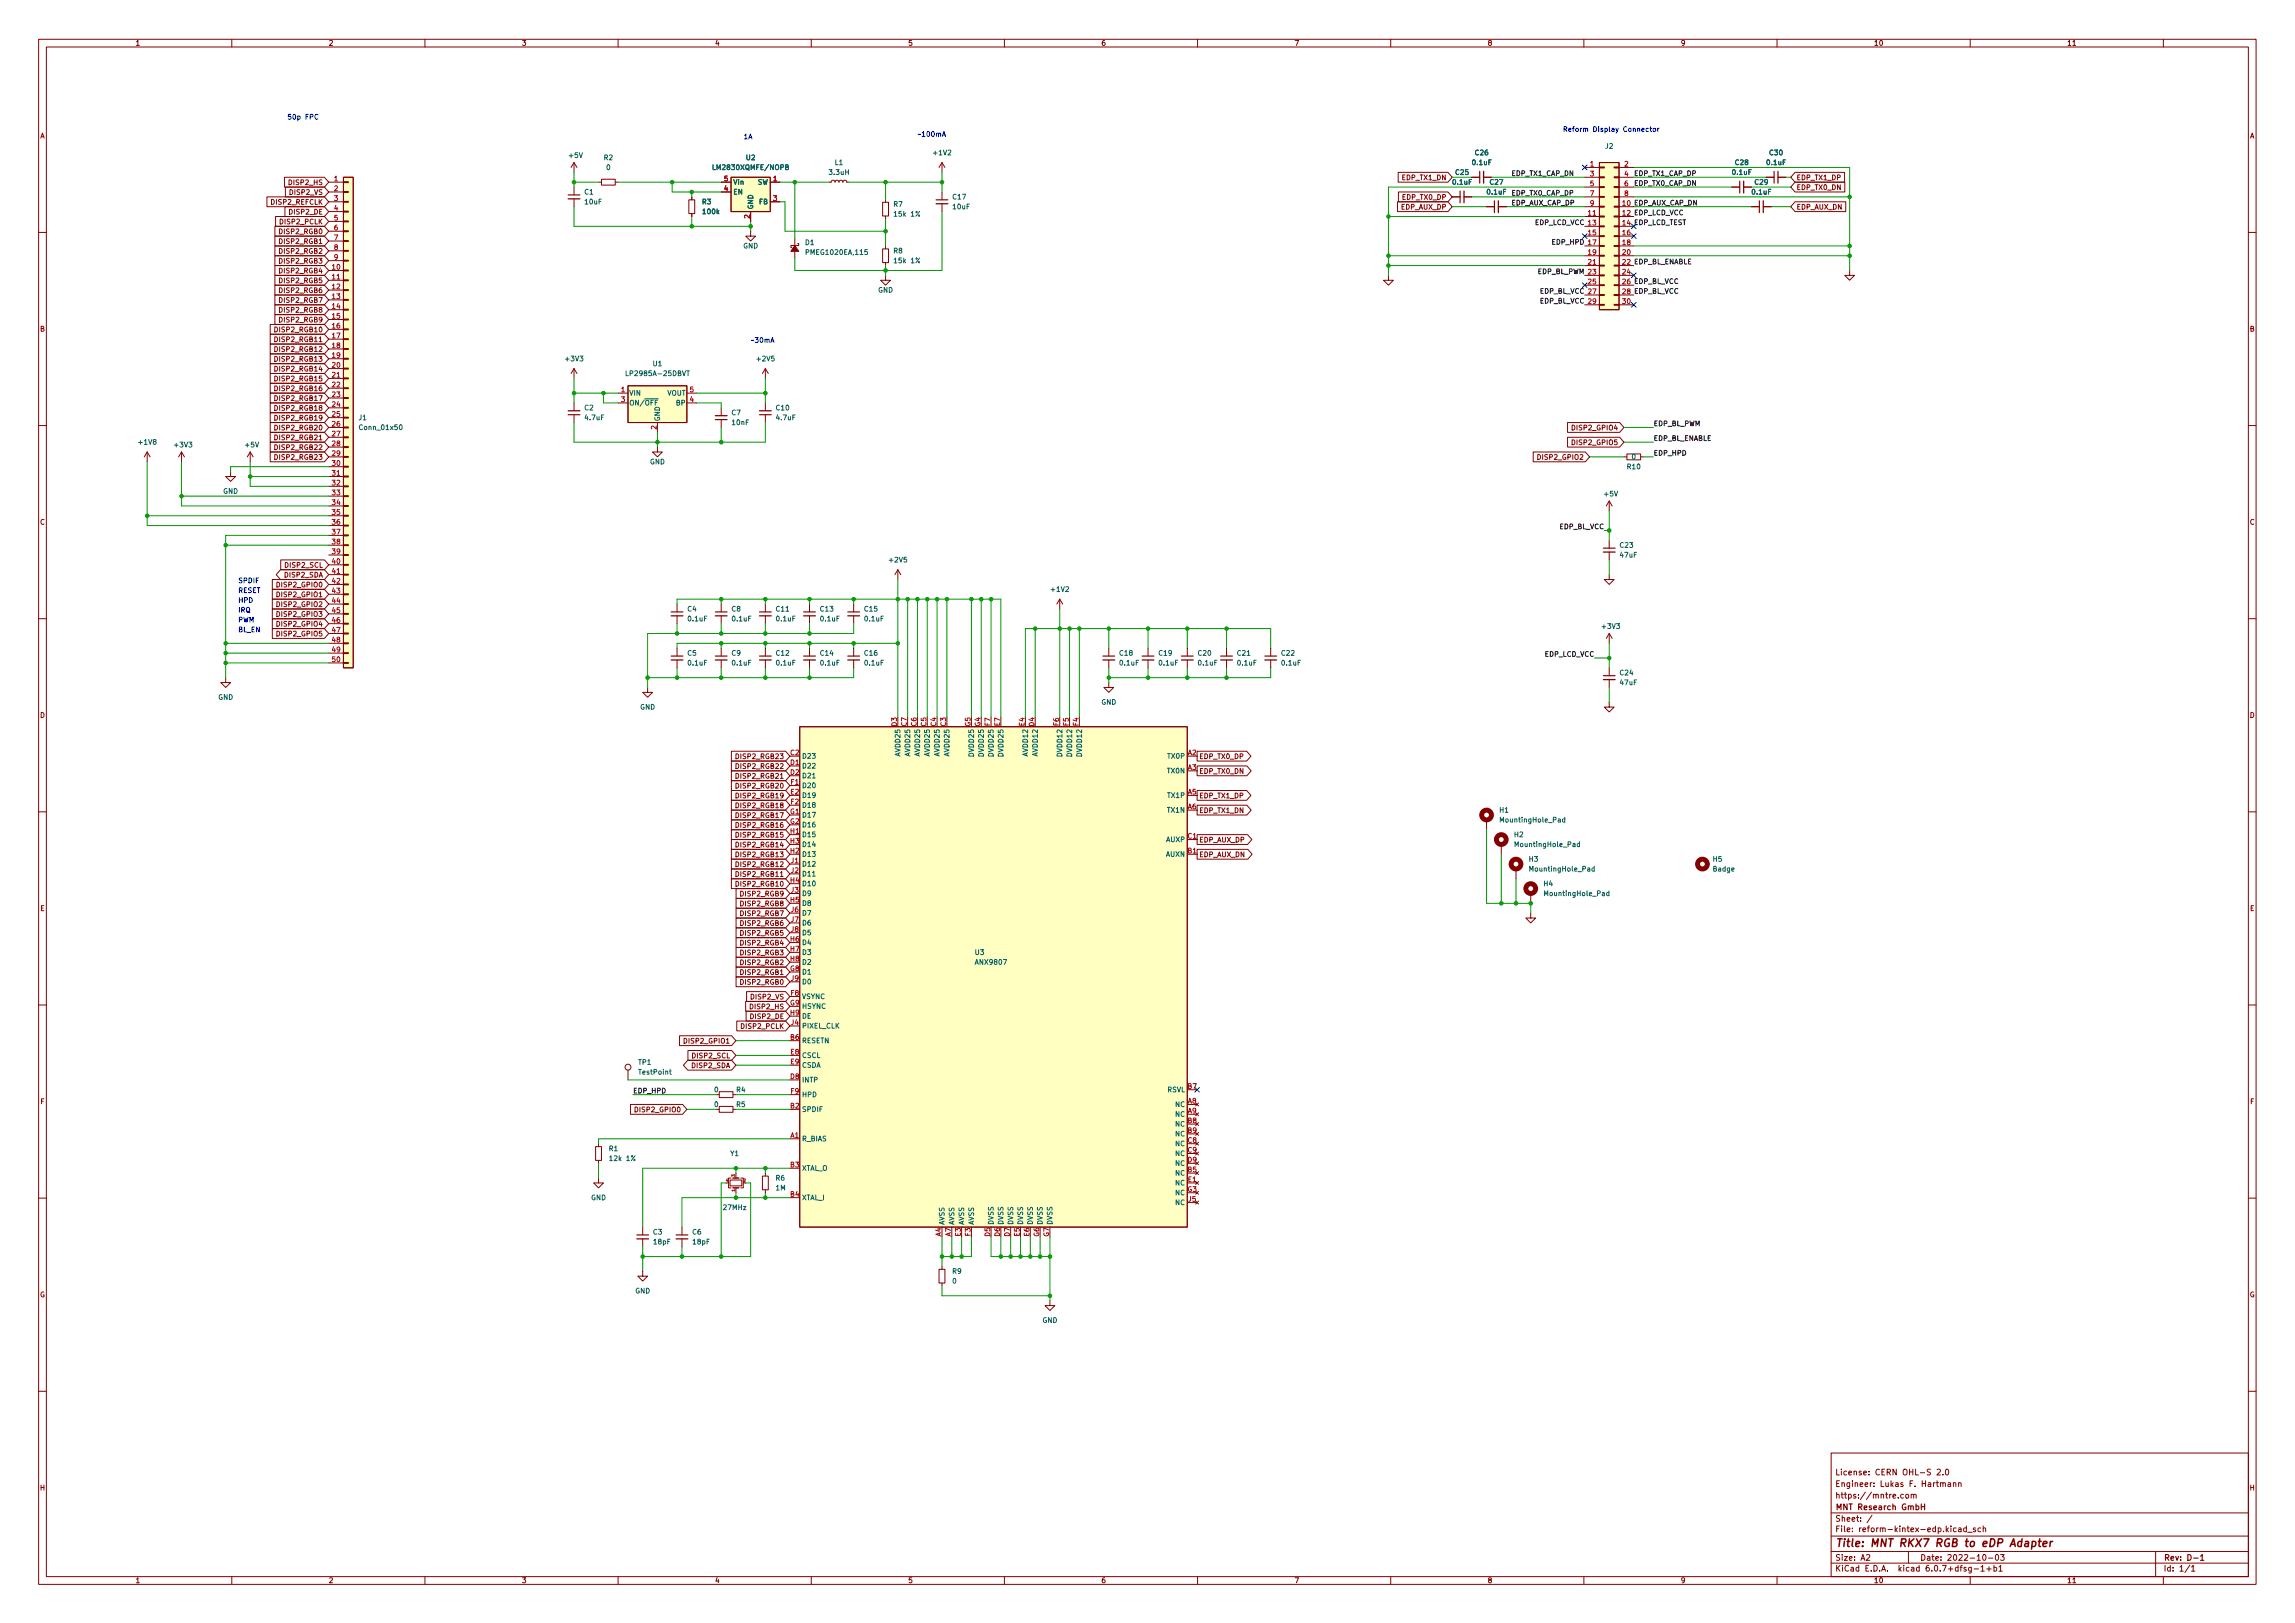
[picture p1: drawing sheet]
<svg xmlns="http://www.w3.org/2000/svg" width="594mm" height="420mm" viewBox="0 0 594 420" stroke-linecap="round" stroke-linejoin="round" font-family="sans-serif">
<defs><g id="words">
<text font-size="2.8" fill="#840000" x="475" y="400.5">Title: MNT RKX7 RGB to eDP Adapter</text>
<g font-size="2.1" fill="#840000">
<text x="475" y="381.9">License: CERN OHL-S 2.0</text>
<text x="475" y="387.9">https://mntre.com</text>
<text x="475" y="384.9">Engineer: Lukas F. Hartmann</text>
<text x="475" y="393.9">Sheet: /</text>
<text x="475" y="390.9">MNT Research GmbH</text>
<text x="475" y="396.6">File: reform-kintex-edp.kicad_sch</text>
<text x="475" y="406.8">KiCad E.D.A. kicad 6.0.7+dfsg-1+b1</text>
<text x="475" y="404">Size: A2</text>
<text x="497" y="404">Date: 2022-10-03</text>
<text x="560" y="404">Rev: D-1</text>
<text x="560" y="406.8">Id: 1/1</text>
</g>
<g font-size="1.8" fill="#840000">
<text x="35" y="11.8">1</text>
<text x="85" y="11.8">2</text>
<text x="135" y="11.8">3</text>
<text x="185" y="11.8">4</text>
<text x="235" y="11.8">5</text>
<text x="285" y="11.8">6</text>
<text x="335" y="11.8">7</text>
<text x="385" y="11.8">8</text>
<text x="435" y="11.8">9</text>
<text x="485" y="11.8">10</text>
<text x="535" y="11.8">11</text>
<text x="10.3" y="35.8">A</text>
<text x="582.4" y="35.8">A</text>
<text x="75.1" y="47.9">DISP2_HS</text>
<text x="363.1" y="46.6">EDP_TX1_DN</text>
<text x="465" y="46.6">EDP_TX1_DP</text>
<text x="70.4" y="53">DISP2_REFCLK</text>
<text x="75.2" y="50.4">DISP2_VS</text>
<text x="363.2" y="51.7">EDP_TX0_DP</text>
<text x="465" y="49.2">EDP_TX0_DN</text>
<text x="72.8" y="58">DISP2_PCLK</text>
<text x="75.1" y="55.5">DISP2_DE</text>
<text x="362.7" y="54.2">EDP_AUX_DP</text>
<text x="465" y="54.2">EDP_AUX_DN</text>
<text x="72.7" y="60.6">DISP2_RGB0</text>
<text x="72.7" y="63.1">DISP2_RGB1</text>
<text x="72.7" y="65.7">DISP2_RGB2</text>
<text x="72.7" y="68.2">DISP2_RGB3</text>
<text x="72.7" y="70.7">DISP2_RGB4</text>
<text x="72.7" y="75.8">DISP2_RGB6</text>
<text x="72.7" y="73.3">DISP2_RGB5</text>
<text x="72.7" y="78.4">DISP2_RGB7</text>
<text x="72.7" y="80.9">DISP2_RGB8</text>
<text x="72.7" y="83.4">DISP2_RGB9</text>
<text x="10.3" y="85.8">B</text>
<text x="71.7" y="86">DISP2_RGB10</text>
<text x="71.7" y="88.5">DISP2_RGB11</text>
<text x="582.4" y="85.8">B</text>
<text x="71.7" y="93.6">DISP2_RGB13</text>
<text x="71.7" y="91.1">DISP2_RGB12</text>
<text x="71.7" y="101.2">DISP2_RGB16</text>
<text x="71.7" y="98.7">DISP2_RGB15</text>
<text x="71.7" y="96.1">DISP2_RGB14</text>
<text x="71.7" y="106.3">DISP2_RGB18</text>
<text x="71.7" y="103.8">DISP2_RGB17</text>
<text x="71.7" y="111.4">DISP2_RGB20</text>
<text x="71.7" y="113.9">DISP2_RGB21</text>
<text x="71.7" y="108.8">DISP2_RGB19</text>
<text x="407.4" y="111.4">DISP2_GPIO4</text>
<text x="71.7" y="119">DISP2_RGB23</text>
<text x="71.7" y="116.5">DISP2_RGB22</text>
<text x="398.5" y="119">DISP2_GPIO2</text>
<text x="407.4" y="115.2">DISP2_GPIO5</text>
<text x="10.3" y="135.8">C</text>
<text x="582.4" y="135.8">C</text>
<text x="73.8" y="149.5">DISP2_SDA</text>
<text x="74" y="146.9">DISP2_SCL</text>
<text x="72.2" y="154.6">DISP2_GPIO1</text>
<text x="72.2" y="152">DISP2_GPIO0</text>
<text x="72.2" y="157.1">DISP2_GPIO2</text>
<text x="72.2" y="159.6">DISP2_GPIO3</text>
<text x="72.2" y="162.2">DISP2_GPIO4</text>
<text x="72.2" y="164.7">DISP2_GPIO5</text>
<text x="10.3" y="185.8">D</text>
<text x="582.4" y="185.8">D</text>
<text x="191" y="196.5">DISP2_RGB23</text>
<text x="310.4" y="196.5">EDP_TX0_DP</text>
<text x="191" y="201.6">DISP2_RGB21</text>
<text x="191" y="199">DISP2_RGB22</text>
<text x="310.4" y="200.3">EDP_TX0_DN</text>
<text x="191" y="206.6">DISP2_RGB19</text>
<text x="191" y="209.2">DISP2_RGB18</text>
<text x="191" y="204.1">DISP2_RGB20</text>
<text x="310.4" y="206.6">EDP_TX1_DP</text>
<text x="191" y="211.7">DISP2_RGB17</text>
<text x="191" y="214.3">DISP2_RGB16</text>
<text x="310.4" y="210.4">EDP_TX1_DN</text>
<text x="191" y="221.9">DISP2_RGB13</text>
<text x="191" y="219.3">DISP2_RGB14</text>
<text x="191" y="216.8">DISP2_RGB15</text>
<text x="310.4" y="218.1">EDP_AUX_DP</text>
<text x="310.4" y="221.9">EDP_AUX_DN</text>
<text x="191" y="224.4">DISP2_RGB12</text>
<text x="191" y="227">DISP2_RGB11</text>
<text x="191" y="229.5">DISP2_RGB10</text>
<text x="192" y="232">DISP2_RGB9</text>
<text x="10.4" y="235.8">E</text>
<text x="192" y="239.7">DISP2_RGB6</text>
<text x="192" y="237.1">DISP2_RGB7</text>
<text x="192" y="234.6">DISP2_RGB8</text>
<text x="582.4" y="235.8">E</text>
<text x="192" y="242.2">DISP2_RGB5</text>
<text x="192" y="244.7">DISP2_RGB4</text>
<text x="192" y="247.3">DISP2_RGB3</text>
<text x="192" y="249.8">DISP2_RGB2</text>
<text x="192" y="254.9">DISP2_RGB0</text>
<text x="192" y="252.4">DISP2_RGB1</text>
<text x="194.5" y="261.2">DISP2_HS</text>
<text x="194.5" y="263.8">DISP2_DE</text>
<text x="194.6" y="258.7">DISP2_VS</text>
<text x="192.1" y="266.3">DISP2_PCLK</text>
<text x="177.6" y="270.1">DISP2_GPIO1</text>
<text x="179.4" y="273.9">DISP2_SCL</text>
<text x="179.2" y="276.5">DISP2_SDA</text>
<text x="10.4" y="285.8">F</text>
<text x="164.9" y="287.9">DISP2_GPIO0</text>
<text x="582.5" y="285.8">F</text>
<text x="10.3" y="335.8">G</text>
<text x="582.3" y="335.8">G</text>
<text x="10.3" y="385.8">H</text>
<text x="582.4" y="385.8">H</text>
<text x="35" y="409.8">1</text>
<text x="85" y="409.8">2</text>
<text x="135" y="409.8">3</text>
<text x="185" y="409.8">4</text>
<text x="235" y="409.8">5</text>
<text x="285" y="409.8">6</text>
<text x="335" y="409.8">7</text>
<text x="385" y="409.8">8</text>
<text x="435" y="409.8">9</text>
<text x="485" y="409.8">10</text>
<text x="535" y="409.8">11</text>
</g>
<g font-size="1.8" fill="#0000c2">
<text x="74.3" y="30.9">50p FPC</text>
<text x="237.5" y="35.4">~100mA</text>
<text x="404.5" y="34.1">Reform Display Connector</text>
<text x="192.4" y="36">1A</text>
<text x="194.3" y="88.7">~30mA</text>
<text x="61.6" y="153.5">RESET</text>
<text x="61.6" y="150.9">SPDIF</text>
<text x="61.6" y="158.6">IRQ</text>
<text x="61.6" y="161.1">PWM</text>
<text x="61.6" y="156">HPD</text>
<text x="61.6" y="163.6">BL_EN</text>
</g>
<g font-size="1.8" fill="#006464">
<text x="147.4" y="40.9">+5V</text>
<text x="156.3" y="41.4">R2</text>
<text x="193.2" y="41.4">U2</text>
<text x="241.8" y="40.2">+1V2</text>
<text x="381.9" y="40.2">C26</text>
<text x="415.6" y="38.5">J2</text>
<text x="458.1" y="40.2">C30</text>
<text x="157" y="44">0</text>
<text x="185.1" y="44">LM2830XQMFE/NOPB</text>
<text x="189.7" y="47.8">Vin</text>
<text x="196" y="47.8">SW</text>
<text x="214.8" y="45.3">3.3uH</text>
<text x="216.1" y="42.7">L1</text>
<text x="376.2" y="47.8">0.1uF</text>
<text x="376.8" y="45.3">C25</text>
<text x="381.2" y="42.7">0.1uF</text>
<text x="385.7" y="47.8">C27</text>
<text x="448.5" y="45.3">0.1uF</text>
<text x="449.2" y="42.7">C28</text>
<text x="454.3" y="47.8">C29</text>
<text x="457.4" y="42.7">0.1uF</text>
<text x="151.3" y="50.3">C1</text>
<text x="151.5" y="52.9">10uF</text>
<text x="181.8" y="52.9">R3</text>
<text x="189.7" y="50.3">EN</text>
<text x="196.5" y="52.9">FB</text>
<text x="231.3" y="53.5">R7</text>
<text x="246.7" y="51.6">C17</text>
<text x="385" y="50.3">0.1uF</text>
<text x="453.6" y="50.3">0.1uF</text>
<text x="182.1" y="55.4">100k</text>
<text x="194.9" y="54.3" transform="rotate(-90 194.9 54.3)">GND</text>
<text x="231.8" y="56">15k 1%</text>
<text x="246.7" y="54.1">10uF</text>
<text x="192.3" y="64.3">GND</text>
<text x="208.5" y="63.4">D1</text>
<text x="209.1" y="66">PMEG1020EA,115</text>
<text x="231.3" y="65.6">R8</text>
<text x="231.8" y="68.1">15k 1%</text>
<text x="227.3" y="75.7">GND</text>
<text x="146.5" y="93.5">+3V3</text>
<text x="169" y="94.8">U1</text>
<text x="196" y="93.5">+2V5</text>
<text x="162.8" y="97.3">LP2985A-25DBVT</text>
<text x="151.3" y="106.2">C2</text>
<text x="162.8" y="102.4">VIN</text>
<text x="162.8" y="104.9">ON/~{OFF}</text>
<text x="172.6" y="102.4">VOUT</text>
<text x="175.1" y="104.9">BP</text>
<text x="189.4" y="107.5">C7</text>
<text x="201" y="106.2">C10</text>
<text x="92.9" y="108.8">J1</text>
<text x="93.4" y="111.3">Conn_01x50</text>
<text x="151.5" y="108.7">4.7uF</text>
<text x="170.8" y="109.1" transform="rotate(-90 170.8 109.1)">GND</text>
<text x="189.6" y="110">10nF</text>
<text x="201.1" y="108.7">4.7uF</text>
<text x="36" y="115.1">+1V8</text>
<text x="45.3" y="115.8">+3V3</text>
<text x="63.6" y="115.8">+5V</text>
<text x="422.4" y="118.9">0</text>
<text x="168.2" y="120.2">GND</text>
<text x="421.3" y="121.5">R10</text>
<text x="57.7" y="127.8">GND</text>
<text x="415.3" y="128.5">+5V</text>
<text x="419.4" y="141.8">C23</text>
<text x="230.3" y="145.6">+2V5</text>
<text x="419.4" y="144.3">47uF</text>
<text x="272.2" y="153.2">+1V2</text>
<text x="178" y="158.3">C4</text>
<text x="178.2" y="160.8">0.1uF</text>
<text x="189.4" y="158.3">C8</text>
<text x="189.6" y="160.8">0.1uF</text>
<text x="201" y="158.3">C11</text>
<text x="201.1" y="160.8">0.1uF</text>
<text x="212.4" y="158.3">C13</text>
<text x="212.5" y="160.8">0.1uF</text>
<text x="223.8" y="158.3">C15</text>
<text x="223.9" y="160.8">0.1uF</text>
<text x="414.9" y="162.8">+3V3</text>
<text x="178" y="169.7">C5</text>
<text x="178.2" y="172.3">0.1uF</text>
<text x="189.4" y="169.7">C9</text>
<text x="189.6" y="172.3">0.1uF</text>
<text x="201" y="169.7">C12</text>
<text x="201.1" y="172.3">0.1uF</text>
<text x="212.4" y="169.7">C14</text>
<text x="212.5" y="172.3">0.1uF</text>
<text x="223.8" y="169.7">C16</text>
<text x="223.9" y="172.3">0.1uF</text>
<text x="289.9" y="169.7">C18</text>
<text x="290" y="172.3">0.1uF</text>
<text x="300" y="169.7">C19</text>
<text x="300.1" y="172.3">0.1uF</text>
<text x="310.2" y="169.7">C20</text>
<text x="310.3" y="172.3">0.1uF</text>
<text x="320.3" y="169.7">C21</text>
<text x="320.4" y="172.3">0.1uF</text>
<text x="331.8" y="169.7">C22</text>
<text x="331.9" y="172.3">0.1uF</text>
<text x="419.4" y="174.8">C24</text>
<text x="419.4" y="177.3">47uF</text>
<text x="56.5" y="181.1">GND</text>
<text x="165.7" y="183.7">GND</text>
<text x="285.1" y="182.4">GND</text>
<text x="207.5" y="196.4">D23</text>
<text x="233" y="195.6" transform="rotate(-90 233 195.6)">AVDD25</text>
<text x="235.6" y="195.6" transform="rotate(-90 235.6 195.6)">AVDD25</text>
<text x="238.1" y="195.6" transform="rotate(-90 238.1 195.6)">AVDD25</text>
<text x="240.7" y="195.6" transform="rotate(-90 240.7 195.6)">AVDD25</text>
<text x="243.2" y="195.6" transform="rotate(-90 243.2 195.6)">AVDD25</text>
<text x="245.7" y="195.6" transform="rotate(-90 245.7 195.6)">AVDD25</text>
<text x="252.1" y="195.6" transform="rotate(-90 252.1 195.6)">DVDD25</text>
<text x="254.6" y="195.6" transform="rotate(-90 254.6 195.6)">DVDD25</text>
<text x="257.2" y="195.6" transform="rotate(-90 257.2 195.6)">DVDD25</text>
<text x="259.7" y="195.6" transform="rotate(-90 259.7 195.6)">DVDD25</text>
<text x="266.1" y="195.6" transform="rotate(-90 266.1 195.6)">AVDD12</text>
<text x="268.6" y="195.6" transform="rotate(-90 268.6 195.6)">AVDD12</text>
<text x="275" y="195.6" transform="rotate(-90 275 195.6)">DVDD12</text>
<text x="277.5" y="195.6" transform="rotate(-90 277.5 195.6)">DVDD12</text>
<text x="280" y="195.6" transform="rotate(-90 280 195.6)">DVDD12</text>
<text x="302.4" y="196.4">TX0P</text>
<text x="207.5" y="198.9">D22</text>
<text x="207.5" y="201.5">D21</text>
<text x="302.3" y="200.2">TX0N</text>
<text x="207.5" y="206.5">D19</text>
<text x="207.5" y="204">D20</text>
<text x="207.5" y="209.1">D18</text>
<text x="302.4" y="206.5">TX1P</text>
<text x="207.5" y="211.6">D17</text>
<text x="207.5" y="214.2">D16</text>
<text x="302.3" y="210.4">TX1N</text>
<text x="388.2" y="210.4">H1</text>
<text x="388.7" y="212.9">MountingHole_Pad</text>
<text x="207.5" y="216.7">D15</text>
<text x="207.5" y="221.8">D13</text>
<text x="207.5" y="219.2">D14</text>
<text x="301.8" y="221.8">AUXN</text>
<text x="301.9" y="218">AUXP</text>
<text x="392" y="216.7">H2</text>
<text x="392.5" y="219.2">MountingHole_Pad</text>
<text x="207.5" y="224.3">D12</text>
<text x="207.5" y="226.9">D11</text>
<text x="395.8" y="223.1">H3</text>
<text x="396.3" y="225.6">MountingHole_Pad</text>
<text x="443.4" y="223.1">H5</text>
<text x="443.5" y="225.6">Badge</text>
<text x="207.5" y="229.4">D10</text>
<text x="207.5" y="231.9">D9</text>
<text x="399.6" y="229.4">H4</text>
<text x="400.1" y="231.9">MountingHole_Pad</text>
<text x="207.5" y="234.5">D8</text>
<text x="207.5" y="237">D7</text>
<text x="207.5" y="239.6">D6</text>
<text x="207.5" y="244.6">D4</text>
<text x="207.5" y="242.1">D5</text>
<text x="207.5" y="247.2">D3</text>
<text x="207.5" y="249.7">D2</text>
<text x="252.4" y="247.2">U3</text>
<text x="252.7" y="249.7">ANX9807</text>
<text x="207.5" y="252.3">D1</text>
<text x="207.5" y="254.8">D0</text>
<text x="207.5" y="258.6">VSYNC</text>
<text x="207.5" y="261.2">HSYNC</text>
<text x="207.5" y="263.7">DE</text>
<text x="207.5" y="266.2">PIXEL_CLK</text>
<text x="165.3" y="275.6">TP1</text>
<text x="207.5" y="270">RESETN</text>
<text x="207.5" y="273.9">CSCL</text>
<text x="165.5" y="278.2">TestPoint</text>
<text x="207.5" y="280.2">INTP</text>
<text x="207.5" y="276.4">CSDA</text>
<text x="184.9" y="282.7">0</text>
<text x="184.9" y="286.6">0</text>
<text x="190.6" y="282.7">R4</text>
<text x="190.6" y="286.6">R5</text>
<text x="207.5" y="287.8">SPDIF</text>
<text x="207.5" y="284">HPD</text>
<text x="302.1" y="282.7">RSVL</text>
<text x="304.3" y="286.6">NC</text>
<text x="304.3" y="289.1">NC</text>
<text x="304.3" y="291.6">NC</text>
<text x="157.7" y="298">R1</text>
<text x="189.1" y="299.3">Y1</text>
<text x="207.5" y="295.4">R_BIAS</text>
<text x="304.3" y="294.2">NC</text>
<text x="304.3" y="296.7">NC</text>
<text x="304.3" y="299.3">NC</text>
<text x="158.1" y="300.5">12k 1%</text>
<text x="200.8" y="305.6">R6</text>
<text x="207.5" y="303.1">XTAL_O</text>
<text x="304.3" y="304.3">NC</text>
<text x="304.3" y="301.8">NC</text>
<text x="153" y="310.7">GND</text>
<text x="200.8" y="308.1">1M</text>
<text x="207.5" y="310.7">XTAL_I</text>
<text x="304.3" y="306.9">NC</text>
<text x="304.3" y="309.4">NC</text>
<text x="304.3" y="312">NC</text>
<text x="187.4" y="313.2">27MHz</text>
<text x="244.5" y="317.2" transform="rotate(-90 244.5 317.2)">AVSS</text>
<text x="247" y="317.2" transform="rotate(-90 247 317.2)">AVSS</text>
<text x="249.6" y="317.2" transform="rotate(-90 249.6 317.2)">AVSS</text>
<text x="252.1" y="317.2" transform="rotate(-90 252.1 317.2)">AVSS</text>
<text x="257.2" y="317.2" transform="rotate(-90 257.2 317.2)">DVSS</text>
<text x="259.7" y="317.2" transform="rotate(-90 259.7 317.2)">DVSS</text>
<text x="262.3" y="317.2" transform="rotate(-90 262.3 317.2)">DVSS</text>
<text x="264.8" y="317.2" transform="rotate(-90 264.8 317.2)">DVSS</text>
<text x="267.3" y="317.2" transform="rotate(-90 267.3 317.2)">DVSS</text>
<text x="269.9" y="317.2" transform="rotate(-90 269.9 317.2)">DVSS</text>
<text x="272.4" y="317.2" transform="rotate(-90 272.4 317.2)">DVSS</text>
<text x="169.1" y="319.6">C3</text>
<text x="169.3" y="322.1">18pF</text>
<text x="179.3" y="319.6">C6</text>
<text x="179.4" y="322.1">18pF</text>
<text x="246.6" y="329.7">R9</text>
<text x="164.4" y="334.8">GND</text>
<text x="246.6" y="332.3">0</text>
<text x="269.8" y="342.4">GND</text>
</g>
<g font-size="1.8" fill="#a90000">
<text x="86.5" y="46.9">1</text>
<text x="187.5" y="46.9">5</text>
<text x="200.2" y="46.9">1</text>
<text x="411.6" y="43.1">1</text>
<text x="411.6" y="45.6">3</text>
<text x="420.5" y="43.1">2</text>
<text x="420.5" y="45.6">4</text>
<text x="86.5" y="49.4">2</text>
<text x="86.5" y="52">3</text>
<text x="187.5" y="49.4">4</text>
<text x="200.2" y="52">3</text>
<text x="411.6" y="48.2">5</text>
<text x="411.6" y="50.7">7</text>
<text x="411.6" y="53.3">9</text>
<text x="420.5" y="48.2">6</text>
<text x="420.5" y="50.7">8</text>
<text x="86.5" y="54.5">4</text>
<text x="86.5" y="57.1">5</text>
<text x="86.5" y="59.6">6</text>
<text x="194.1" y="56.5" transform="rotate(-90 194.1 56.5)">2</text>
<text x="411.1" y="55.8">11</text>
<text x="86.5" y="62.1">7</text>
<text x="86.5" y="64.7">8</text>
<text x="411.1" y="60.9">15</text>
<text x="411.1" y="66">19</text>
<text x="420" y="60.9">16</text>
<text x="420" y="63.4">18</text>
<text x="420" y="66">20</text>
<text x="86" y="69.8">10</text>
<text x="86.5" y="67.2">9</text>
<text x="411.1" y="68.5">21</text>
<text x="420" y="71">24</text>
<text x="86" y="72.3">11</text>
<text x="86" y="74.8">12</text>
<text x="86" y="77.4">13</text>
<text x="411.1" y="73.6">25</text>
<text x="86" y="79.9">14</text>
<text x="86" y="82.5">15</text>
<text x="420" y="78.7">30</text>
<text x="86" y="85">16</text>
<text x="86" y="87.5">17</text>
<text x="86" y="90.1">18</text>
<text x="86" y="92.6">19</text>
<text x="86" y="95.2">20</text>
<text x="86" y="97.7">21</text>
<text x="86" y="100.2">22</text>
<text x="160.8" y="101.5">1</text>
<text x="178.6" y="101.5">5</text>
<text x="86" y="102.8">23</text>
<text x="86" y="105.3">24</text>
<text x="86" y="107.9">25</text>
<text x="160.8" y="104.1">3</text>
<text x="178.6" y="104.1">4</text>
<text x="86" y="110.4">26</text>
<text x="86" y="112.9">27</text>
<text x="169.9" y="111.2" transform="rotate(-90 169.9 111.2)">2</text>
<text x="86" y="115.5">28</text>
<text x="86" y="118">29</text>
<text x="86" y="120.6">30</text>
<text x="86" y="123.1">31</text>
<text x="86" y="125.6">32</text>
<text x="86" y="128.2">33</text>
<text x="86" y="130.7">34</text>
<text x="86" y="133.3">35</text>
<text x="86" y="135.8">36</text>
<text x="86" y="138.3">37</text>
<text x="86" y="140.9">38</text>
<text x="86" y="143.4">39</text>
<text x="86" y="146">40</text>
<text x="86" y="148.5">41</text>
<text x="86" y="151">42</text>
<text x="86" y="153.6">43</text>
<text x="86" y="156.1">44</text>
<text x="86" y="158.7">45</text>
<text x="86" y="161.2">46</text>
<text x="86" y="163.7">47</text>
<text x="86" y="166.3">48</text>
<text x="86" y="168.8">49</text>
<text x="86" y="171.4">50</text>
<text x="232.2" y="188" transform="rotate(-90 232.2 188)">D3</text>
<text x="234.7" y="188" transform="rotate(-90 234.7 188)">C7</text>
<text x="237.2" y="188" transform="rotate(-90 237.2 188)">C6</text>
<text x="239.8" y="188" transform="rotate(-90 239.8 188)">C5</text>
<text x="242.3" y="188" transform="rotate(-90 242.3 188)">C4</text>
<text x="244.9" y="188" transform="rotate(-90 244.9 188)">C3</text>
<text x="251.2" y="188" transform="rotate(-90 251.2 188)">G5</text>
<text x="253.7" y="188" transform="rotate(-90 253.7 188)">G4</text>
<text x="256.3" y="187.9" transform="rotate(-90 256.3 187.9)">F7</text>
<text x="258.8" y="187.9" transform="rotate(-90 258.8 187.9)">E7</text>
<text x="265.2" y="187.9" transform="rotate(-90 265.2 187.9)">E4</text>
<text x="267.7" y="188" transform="rotate(-90 267.7 188)">D4</text>
<text x="274.1" y="187.9" transform="rotate(-90 274.1 187.9)">F6</text>
<text x="276.6" y="187.9" transform="rotate(-90 276.6 187.9)">F5</text>
<text x="279.1" y="187.9" transform="rotate(-90 279.1 187.9)">F4</text>
<text x="204.6" y="195.5">C2</text>
<text x="307.5" y="195.5">A2</text>
<text x="204.6" y="198">D1</text>
<text x="204.6" y="200.6">D2</text>
<text x="204.7" y="203.1">F1</text>
<text x="307.5" y="199.3">A3</text>
<text x="204.7" y="205.7">E2</text>
<text x="204.7" y="208.2">F2</text>
<text x="307.5" y="205.7">A5</text>
<text x="307.5" y="209.5">A6</text>
<text x="204.6" y="210.7">G1</text>
<text x="204.6" y="213.3">G2</text>
<text x="204.6" y="215.8">H1</text>
<text x="204.6" y="220.9">H2</text>
<text x="204.6" y="218.4">H3</text>
<text x="307.5" y="220.9">B1</text>
<text x="307.5" y="217.1">C1</text>
<text x="204.8" y="223.4">J1</text>
<text x="204.8" y="226">J2</text>
<text x="204.6" y="228.5">H4</text>
<text x="204.6" y="233.6">H5</text>
<text x="204.8" y="231.1">J3</text>
<text x="204.8" y="236.1">J6</text>
<text x="204.8" y="238.7">J7</text>
<text x="204.6" y="243.8">H6</text>
<text x="204.8" y="241.2">J8</text>
<text x="204.6" y="251.4">G8</text>
<text x="204.6" y="246.3">H7</text>
<text x="204.6" y="248.8">H8</text>
<text x="204.7" y="257.7">F8</text>
<text x="204.8" y="253.9">J9</text>
<text x="204.6" y="260.3">G9</text>
<text x="204.6" y="262.8">H9</text>
<text x="204.6" y="269.2">B6</text>
<text x="204.8" y="265.3">J4</text>
<text x="204.7" y="273">E8</text>
<text x="204.7" y="275.5">E9</text>
<text x="204.6" y="279.3">D8</text>
<text x="307.5" y="281.9">B7</text>
<text x="204.6" y="286.9">B2</text>
<text x="204.7" y="283.1">F9</text>
<text x="307.5" y="285.7">A8</text>
<text x="307.5" y="288.2">A9</text>
<text x="307.5" y="290.7">B8</text>
<text x="307.5" y="293.3">B9</text>
<text x="204.6" y="294.6">A1</text>
<text x="307.5" y="295.8">C8</text>
<text x="307.5" y="298.4">C9</text>
<text x="204.6" y="302.2">B3</text>
<text x="307.5" y="303.4">B5</text>
<text x="307.5" y="300.9">D9</text>
<text x="307.5" y="306">E1</text>
<text x="204.6" y="309.8">B4</text>
<text x="307.4" y="308.5">G3</text>
<text x="307.6" y="311.1">J5</text>
<text x="243.6" y="320.1" transform="rotate(-90 243.6 320.1)">A4</text>
<text x="246.1" y="320.1" transform="rotate(-90 246.1 320.1)">A7</text>
<text x="248.7" y="320" transform="rotate(-90 248.7 320)">E3</text>
<text x="251.2" y="320" transform="rotate(-90 251.2 320)">F3</text>
<text x="256.3" y="320.1" transform="rotate(-90 256.3 320.1)">D5</text>
<text x="258.8" y="320.1" transform="rotate(-90 258.8 320.1)">D6</text>
<text x="261.4" y="320.1" transform="rotate(-90 261.4 320.1)">D7</text>
<text x="263.9" y="320" transform="rotate(-90 263.9 320)">E5</text>
<text x="266.4" y="320" transform="rotate(-90 266.4 320)">E6</text>
<text x="269" y="320.1" transform="rotate(-90 269 320.1)">G6</text>
<text x="271.5" y="320.1" transform="rotate(-90 271.5 320.1)">G7</text>
</g>
<g font-size="1.8" fill="#0f0f0f">
<text x="391.2" y="45.5">EDP_TX1_CAP_DN</text>
<text x="422.9" y="45.5">EDP_TX1_CAP_DP</text>
<text x="391.2" y="50.6">EDP_TX0_CAP_DP</text>
<text x="391.2" y="53.2">EDP_AUX_CAP_DP</text>
<text x="420" y="53.3">10 EDP_AUX_CAP_DN</text>
<text x="422.9" y="48.1">EDP_TX0_CAP_DN</text>
<text x="397.2" y="58.2">EDP_LCD_VCC 13</text>
<text x="420" y="55.8">12 EDP_LCD_VCC</text>
<text x="420" y="58.3">14 EDP_LCD_TEST</text>
<text x="401.9" y="63.3">EDP_HPD 17</text>
<text x="397.9" y="70.9">EDP_BL_PWM 23</text>
<text x="420" y="68.5">22 EDP_BL_ENABLE</text>
<text x="398.5" y="76">EDP_BL_VCC 27</text>
<text x="420" y="73.6">26 EDP_BL_VCC</text>
<text x="420" y="76.1">28 EDP_BL_VCC</text>
<text x="398.5" y="78.6">EDP_BL_VCC 29</text>
<text x="428" y="110.3">EDP_BL_PWM</text>
<text x="428" y="114.1">EDP_BL_ENABLE</text>
<text x="428" y="117.9">EDP_HPD</text>
<text x="403.6" y="137">EDP_BL_VCC</text>
<text x="399.8" y="170">EDP_LCD_VCC</text>
<text x="163.8" y="283">EDP_HPD</text>
</g>
<g font-size="1.1" fill="#a90000">
<text x="188" y="306">4</text>
<text x="190.2" y="304.6" transform="rotate(-90 190.2 304.6)">3</text>
<text x="192.4" y="306">2</text>
<text x="190.2" y="308.4" transform="rotate(-90 190.2 308.4)">1</text>
</g>
</g></defs>
<g fill="none" stroke="#840000" stroke-width=".26">
<path d="M10 10.2h574v400h-574zM12 12.2h570v396h-570zM60 10.2v2M110 10.2v2M160 10.2v2M210 10.2v2M260 10.2v2M310 10.2v2M360 10.2v2M410 10.2v2M460 10.2v2M510 10.2v2"/>
<path d="M536.6 11.8h.7M560 10.2v2M69.1 51h14.9l1.1 1.2-1.1 1.3h-14.9zM71.2 58.6h12.8l1.1 1.3-1.1 1.2h-12.8zM71.3 56h12.7l1.1 1.3-1.1 1.3h-12.7zM73.6 45.9h10.4l1.1 1.3-1.1 1.2h-10.4zM73.8 53.5h10.2l1.1 1.3-1.1 1.2h-10.2zM73.9 48.4h10.1l1.1 1.3-1.1 1.3h-10.1zM85.1 47.2h3.8M85.1 52.2h3.8M85.1 49.7h3.8M85.1 54.8h3.8"/>
<path d="M85.1 57.3h3.8M85.1 59.9h3.8M88.9 45.9h2.5v127h-2.5zM88.9 59.7h1.3v.3h-1.3zM88.9 57.2h1.3v.2h-1.3zM88.9 54.7h1.3v.2h-1.3zM88.9 52.1h1.3v.3h-1.3zM88.9 49.6h1.3v.2h-1.3zM88.9 47h1.3v.3h-1.3zM148.6 42.1v2.5M148.6 48.4v2.1M148.6 51.5v2"/>
<path d="M148.6 42.1l-.8 1.2M148.6 42.1l.8 1.2M154.9 47.2h.8M155.7 46.4h3.6v1.5h-3.6zM159.3 47.2h.7M178.3 51.7h1.5v3.6h-1.5zM179.1 51v.7M179.1 55.3v.7M186.7 47.2h2.5M186.7 49.7h2.5M189.2 45.9h10.2v8.9h-10.2zM194.3 59.9v1.2h1.3l-1.3 1.3-1.3-1.3h1.3"/>
<path d="M194.3 54.8v2.5M199.4 47.2h2.5M199.4 52.2h2.5M214.6 47.2h.5l.2-.4 .3-.1 .4 .1 .2 .4 .1-.4 .4-.1 .3 .1 .2 .4 .1-.4 .4-.1 .3 .1 .2 .4 .1-.4 .4-.1 .4 .1 .1 .4h.5M228.5 52.4h1.5v3.5h-1.5zM229.2 51.6v.8M229.2 55.9v.8M243.8 42.1v2.5M243.8 49.7v2M243.8 52.7v2.1M243.8 42.1l-.7 1.2M243.8 42.1l.8 1.2"/>
<path d="M361.7 52.2h13.1l1.1 1.3-1.1 1.3h-13.1zM361.9 44.6h12.9l1.1 1.3-1.1 1.3h-12.9zM362 49.7h12.8l1.1 1.3-1.1 1.2h-12.8zM375.9 51h2.1M379 51h2M381 45.9h2M384 45.9h2.1M384.8 53.5h2M387.9 53.5h2M410.2 53.5h3.8M410.2 51h3.8M410.2 45.9h3.8"/>
<path d="M410.2 43.3h3.8M410.2 56h3.8M410.2 58.6h3.8M410.2 48.4h3.8M414 42.1h5.1v38.1h-5.1zM414 58.5h1.3v.2h-1.3zM414 55.9h1.3v.3h-1.3zM414 53.4h1.3v.2h-1.3zM414 50.8h1.3v.3h-1.3zM414 48.3h1.3v.3h-1.3zM414 45.8h1.3v.2h-1.3zM414 43.2h1.3v.3h-1.3z"/>
<path d="M417.8 58.5h1.3v.2h-1.3zM417.8 55.9h1.3v.3h-1.3zM417.8 53.4h1.3v.2h-1.3zM417.8 50.8h1.3v.3h-1.3zM417.8 48.3h1.3v.3h-1.3zM417.8 45.8h1.3v.2h-1.3zM417.8 43.2h1.3v.3h-1.3zM419.1 53.5h3.8M419.1 51h3.8M419.1 45.9h3.8M419.1 43.3h3.8M419.1 56h3.8"/>
<path d="M419.1 58.6h3.8M419.1 48.4h3.8M448.3 48.4h2M451.4 48.4h2M453.4 53.5h2M456.4 53.5h2.1M457.2 45.9h2M460.2 45.9h2.1M464.7 52.2h13.1v2.6h-13.1l-1.2-1.3zM464.7 47.2h12.8v2.5h-12.8l-1.2-1.3zM464.7 44.6h12.8v2.6h-12.8l-1.2-1.3zM10 60.2h2"/>
<path d="M71.2 61.1h12.8l1.1 1.3-1.1 1.3h-12.8zM71.2 76.4h12.8l1.1 1.2-1.1 1.3h-12.8zM71.2 73.8h12.8l1.1 1.3-1.1 1.3h-12.8zM71.2 66.2h12.8l1.1 1.3-1.1 1.2h-12.8zM71.2 71.3h12.8l1.1 1.3-1.1 1.2h-12.8zM71.2 68.7h12.8l1.1 1.3-1.1 1.3h-12.8zM71.2 78.9h12.8l1.1 1.3-1.1 1.2h-12.8zM71.2 63.7h12.8l1.1 1.2-1.1 1.3h-12.8zM85.1 70h3.8M85.1 72.6h3.8M85.1 75.1h3.8M85.1 77.6h3.8"/>
<path d="M85.1 62.4h3.8M85.1 64.9h3.8M85.1 67.5h3.8M88.9 77.5h1.3v.3h-1.3zM88.9 75h1.3v.2h-1.3zM88.9 72.4h1.3v.3h-1.3zM88.9 69.9h1.3v.2h-1.3zM88.9 67.4h1.3v.2h-1.3zM88.9 64.8h1.3v.3h-1.3zM88.9 62.3h1.3v.2h-1.3zM205.7 61.8v5M206.5 63h.3v.5h-2.1v.6h.3"/>
<path d="M228.5 64.4h1.5v3.6h-1.5zM229.2 71.3v1.3h1.3l-1.3 1.2-1.2-1.2h1.2M229.2 63.7v.7M229.2 68v.7M359.4 71.3v1.3h1.3l-1.3 1.2-1.3-1.2h1.3M410.2 61.1h3.8M410.2 63.7h3.8M410.2 66.2h3.8M410.2 68.7h3.8M410.2 71.3h3.8M410.2 73.8h3.8M410.2 76.4h3.8"/>
<path d="M410.2 78.9h3.8M414 78.8h1.3v.2h-1.3zM414 76.2h1.3v.3h-1.3zM414 73.7h1.3v.3h-1.3zM414 71.2h1.3v.2h-1.3zM414 68.6h1.3v.3h-1.3zM414 66.1h1.3v.2h-1.3zM414 63.5h1.3v.3h-1.3zM414 61h1.3v.3h-1.3zM417.8 78.8h1.3v.2h-1.3zM417.8 76.2h1.3v.3h-1.3zM417.8 73.7h1.3v.3h-1.3z"/>
<path d="M417.8 71.2h1.3v.2h-1.3zM417.8 68.6h1.3v.3h-1.3zM417.8 66.1h1.3v.2h-1.3zM417.8 63.5h1.3v.3h-1.3zM417.8 61h1.3v.3h-1.3zM419.1 61.1h3.8M419.1 63.7h3.8M419.1 66.2h3.8M419.1 68.7h3.8M419.1 71.3h3.8M419.1 73.8h3.8M419.1 76.4h3.8"/>
<path d="M419.1 78.9h3.8M478.8 70v1.3h1.3l-1.3 1.3-1.3-1.3h1.3M582 60.2h2M69.9 91.6h14.1l1.1 1.3-1.1 1.2h-14.1zM69.9 99.2h14.1l1.1 1.3-1.1 1.3h-14.1zM69.9 89.1h14.1l1.1 1.2-1.1 1.3h-14.1zM69.9 96.7h14.1l1.1 1.3-1.1 1.2h-14.1zM69.9 84h14.1l1.1 1.3-1.1 1.2h-14.1zM69.9 86.5h14.1l1.1 1.3-1.1 1.3h-14.1zM69.9 94.1h14.1l1.1 1.3-1.1 1.3h-14.1zM71.1 92.3a.64 .64 0 0 1 .8 .6 .64 .64 0 0 1-.8 .6zM71.1 99.9a.64 .64 0 0 1 .8 .6 .64 .64 0 0 1-.8 .7z"/>
<path d="M71.1 89.7a.64 .64 0 0 1 .8 .7 .64 .64 0 0 1-.8 .6zM71.1 97.4a.64 .64 0 0 1 .8 .6 .64 .64 0 0 1-.8 .6zM71.1 84.7a.64 .64 0 0 1 .8 .6 .64 .64 0 0 1-.8 .6zM71.1 87.2a.64 .64 0 0 1 .8 .6 .64 .64 0 0 1-.8 .7zM71.1 94.8a.64 .64 0 0 1 .8 .6 .64 .64 0 0 1-.8 .7zM71.2 81.4h12.8l1.1 1.3-1.1 1.3h-12.8zM85.1 80.2h3.8M85.1 82.7h3.8M85.1 85.3h3.8M85.1 87.8h3.8M85.1 90.3h3.8M85.1 92.9h3.8"/>
<path d="M85.1 95.4h3.8M85.1 98h3.8M88.9 97.8h1.3v.3h-1.3zM88.9 95.3h1.3v.2h-1.3zM88.9 92.8h1.3v.2h-1.3zM88.9 90.2h1.3v.3h-1.3zM88.9 87.7h1.3v.2h-1.3zM88.9 85.1h1.3v.3h-1.3zM88.9 82.6h1.3v.2h-1.3zM88.9 80.1h1.3v.2h-1.3zM148.6 95.4v2.6M148.6 95.4l-.8 1.3"/>
<path d="M148.6 95.4l.8 1.3M162.6 99.9h15.2v9.5h-15.2zM198.1 95.4v2.6M198.1 95.4l-.7 1.3M198.1 95.4l.8 1.3M10 110.2h2M38.1 117l-.8 1.3M38.1 117v2.5M38.1 117l.8 1.3M47 117l-.8 1.3M47 117v2.5M47 117l.8 1.3"/>
<path d="M64.8 117l-.8 1.3M64.8 117v2.5M64.8 117l.7 1.3M69.9 109.4h14.1l1.1 1.3-1.1 1.2h-14.1zM69.9 104.3h14.1l1.1 1.3-1.1 1.2h-14.1zM69.9 111.9h14.1l1.1 1.3-1.1 1.3h-14.1zM69.9 106.8h14.1l1.1 1.3-1.1 1.3h-14.1zM69.9 101.8h14.1l1.1 1.2-1.1 1.3h-14.1zM69.9 117h14.1l1.1 1.3-1.1 1.2h-14.1zM69.9 114.5h14.1l1.1 1.2-1.1 1.3h-14.1zM71.1 110.1a.64 .64 0 0 1 .8 .6 .64 .64 0 0 1-.8 .6zM71.1 105a.64 .64 0 0 1 .8 .6 .64 .64 0 0 1-.8 .6z"/>
<path d="M71.1 112.6a.64 .64 0 0 1 .8 .6 .64 .64 0 0 1-.8 .7zM71.1 107.5a.64 .64 0 0 1 .8 .6 .64 .64 0 0 1-.8 .7zM71.1 102.4a.64 .64 0 0 1 .8 .7 .64 .64 0 0 1-.8 .6zM71.1 117.7a.64 .64 0 0 1 .8 .6 .64 .64 0 0 1-.8 .6zM71.1 115.1a.64 .64 0 0 1 .8 .7 .64 .64 0 0 1-.8 .6zM85.1 118.3h3.8M85.1 100.5h3.8M85.1 103h3.8M85.1 105.6h3.8M85.1 108.1h3.8M85.1 110.7h3.8M85.1 113.2h3.8"/>
<path d="M85.1 115.7h3.8M88.9 118.2h1.3v.2h-1.3zM88.9 115.6h1.3v.3h-1.3zM88.9 113.1h1.3v.2h-1.3zM88.9 110.5h1.3v.3h-1.3zM88.9 108h1.3v.2h-1.3zM88.9 105.5h1.3v.2h-1.3zM88.9 102.9h1.3v.3h-1.3zM88.9 100.4h1.3v.2h-1.3zM148.6 104.3v2M148.6 107.4v2M160 101.8h2.6"/>
<path d="M160 104.3h2.6M170.2 115.7v1.3h1.2l-1.2 1.3-1.3-1.3h1.3M170.2 109.4v2.5M177.8 101.8h2.5M177.8 104.3h2.5M186.7 105.6v2M186.7 108.6v2.1M198.1 104.3v2M198.1 107.4v2M396.9 117h13.5l1.1 1.3-1.1 1.2h-13.5zM398.1 117.7a.64 .64 0 0 1 .7 .6 .64 .64 0 0 1-.7 .6zM405.8 113.2h13.5l1.1 1.3-1.1 1.2h-13.5z"/>
<path d="M405.8 109.4h13.5l1.1 1.3-1.1 1.2h-13.5zM407 113.9a.64 .64 0 0 1 .7 .6 .64 .64 0 0 1-.7 .6zM407 110.1a.64 .64 0 0 1 .7 .6 .64 .64 0 0 1-.7 .6zM420.4 118.3h.7M421.1 117.5h3.6v1.5h-3.6zM424.7 118.3h.7M582 110.2h2M59.7 122.1v1.3h1.3l-1.3 1.2-1.3-1.2h1.3M85.1 120.8h3.8M85.1 123.4h3.8M85.1 125.9h3.8M85.1 128.4h3.8"/>
<path d="M85.1 131h3.8M85.1 133.5h3.8M85.1 136.1h3.8M85.1 138.6h3.8M88.9 138.5h1.3v.2h-1.3zM88.9 135.9h1.3v.3h-1.3zM88.9 133.4h1.3v.2h-1.3zM88.9 130.9h1.3v.2h-1.3zM88.9 128.3h1.3v.3h-1.3zM88.9 125.8h1.3v.2h-1.3zM88.9 123.2h1.3v.3h-1.3zM88.9 120.7h1.3v.2h-1.3z"/>
<path d="M416.6 129.7v2.5M416.6 139.9v2M416.6 129.7l-.8 1.3M416.6 129.7l.7 1.3M70.5 152.6h13.5l1.1 1.2-1.1 1.3h-13.5zM70.5 155.1h13.5l1.1 1.3-1.1 1.2h-13.5zM70.5 150h13.5l1.1 1.3-1.1 1.3h-13.5zM70.5 157.6h13.5l1.1 1.3-1.1 1.3h-13.5zM71.7 153.2a.64 .64 0 0 1 .7 .7 .64 .64 0 0 1-.7 .6zM71.7 155.8a.64 .64 0 0 1 .7 .6 .64 .64 0 0 1-.7 .6zM71.7 150.7a.64 .64 0 0 1 .7 .6 .64 .64 0 0 1-.7 .7zM71.7 158.3a.64 .64 0 0 1 .7 .6 .64 .64 0 0 1-.7 .7z"/>
<path d="M72.6 147.5h11.4l1.1 1.3-1.1 1.2h-11.4l-1.1-1.2zM72.7 144.9h11.3l1.1 1.3-1.1 1.3h-11.3zM85.1 141.1h3.8M85.1 143.7h3.8M85.1 146.2h3.8M85.1 148.8h3.8M85.1 151.3h3.8M85.1 153.8h3.8M85.1 156.4h3.8M85.1 158.9h3.8M88.9 158.8h1.3v.2h-1.3zM88.9 156.3h1.3v.2h-1.3z"/>
<path d="M88.9 153.7h1.3v.3h-1.3zM88.9 151.2h1.3v.2h-1.3zM88.9 148.6h1.3v.3h-1.3zM88.9 146.1h1.3v.2h-1.3zM88.9 143.6h1.3v.2h-1.3zM88.9 141h1.3v.3h-1.3zM175.3 156.4v2M175.3 159.4v2.1M186.7 156.4v2M186.7 159.4v2.1M198.1 156.4v2M198.1 159.4v2.1"/>
<path d="M209.5 156.4v2M209.5 159.4v2.1M221 156.4v2M221 159.4v2.1M232.4 147.5l-.8 1.3M232.4 147.5v2.5M232.4 147.5l.8 1.3M274.3 155.1l-.7 1.3M274.3 155.1v2.5M274.3 155.1l.8 1.3M416.6 148.8v1.2h1.2l-1.2 1.3-1.3-1.3h1.3M416.6 142.9v2"/>
<path d="M10 160.2h2M58.4 175.4v1.3h1.3l-1.3 1.3-1.3-1.3h1.3M70.5 160.2h13.5l1.1 1.3-1.1 1.2h-13.5zM70.5 162.7h13.5l1.1 1.3-1.1 1.3h-13.5zM71.7 160.9a.64 .64 0 0 1 .7 .6 .64 .64 0 0 1-.7 .6zM71.7 163.4a.64 .64 0 0 1 .7 .6 .64 .64 0 0 1-.7 .7zM85.1 161.5h3.8M85.1 164h3.8M85.1 166.5h3.8M85.1 169.1h3.8M85.1 171.6h3.8M88.9 171.5h1.3v.2h-1.3z"/>
<path d="M88.9 169h1.3v.2h-1.3zM88.9 166.4h1.3v.3h-1.3zM88.9 163.9h1.3v.2h-1.3zM88.9 161.3h1.3v.3h-1.3zM167.6 178v1.2h1.3l-1.3 1.3-1.2-1.3h1.2M175.3 167.8v2M175.3 170.9v2M186.7 167.8v2M186.7 170.9v2M198.1 167.8v2M198.1 170.9v2M209.5 167.8v2"/>
<path d="M209.5 170.9v2M221 167.8v2M221 170.9v2M287 176.7v1.3h1.3l-1.3 1.2-1.3-1.2h1.3M287 167.8v2M287 170.9v2M297.2 167.8v2M297.2 170.9v2M307.3 167.8v2M307.3 170.9v2M317.5 167.8v2M317.5 170.9v2"/>
<path d="M328.9 167.8v2M328.9 170.9v2M416.6 164v2.5M416.6 172.9v2M416.6 175.9v2.1M416.6 164l-.8 1.3M416.6 164l.7 1.3M582 160.2h2M189.3 199.6h14.1l1.1 1.2-1.1 1.3h-14.1zM189.3 197h14.1l1.1 1.3-1.1 1.3h-14.1zM189.3 194.5h14.1l1.1 1.2-1.1 1.3h-14.1zM190.5 197.7a.64 .64 0 0 1 .7 .6 .64 .64 0 0 1-.7 .7z"/>
<path d="M190.5 195.1a.64 .64 0 0 1 .7 .7 .64 .64 0 0 1-.7 .6zM207 188.1h100.3v129.6h-100.3zM309.9 194.5h12.8l1.1 1.2-1.1 1.3h-12.8zM309.9 198.3h12.9l1.1 1.3-1.1 1.2h-12.9zM416.6 181.8v1.2h1.2l-1.2 1.3-1.3-1.3h1.3M10 210.2h2M189.3 219.9h14.1l1.1 1.2-1.1 1.3h-14.1zM189.3 217.3h14.1l1.1 1.3-1.1 1.3h-14.1zM189.3 214.8h14.1l1.1 1.3-1.1 1.2h-14.1zM189.3 209.7h14.1l1.1 1.3-1.1 1.3h-14.1zM189.3 204.6h14.1l1.1 1.3-1.1 1.3h-14.1zM189.3 207.2h14.1l1.1 1.2-1.1 1.3h-14.1z"/>
<path d="M189.3 202.1h14.1l1.1 1.3-1.1 1.2h-14.1zM189.3 212.3h14.1l1.1 1.2-1.1 1.3h-14.1zM190.5 200.2a.64 .64 0 0 1 .7 .7 .64 .64 0 0 1-.7 .6zM190.5 218a.64 .64 0 0 1 .7 .6 .64 .64 0 0 1-.7 .7zM190.5 215.5a.64 .64 0 0 1 .7 .6 .64 .64 0 0 1-.7 .6zM190.5 210.4a.64 .64 0 0 1 .7 .6 .64 .64 0 0 1-.7 .7zM190.5 205.3a.64 .64 0 0 1 .7 .6 .64 .64 0 0 1-.7 .7zM190.5 207.8a.64 .64 0 0 1 .7 .7 .64 .64 0 0 1-.7 .6zM190.5 202.8a.64 .64 0 0 1 .7 .6 .64 .64 0 0 1-.7 .6zM190.5 212.9a.64 .64 0 0 1 .7 .7 .64 .64 0 0 1-.7 .6zM309.9 208.4h12.9l1.1 1.3-1.1 1.3h-12.9zM309.9 216.1h13l1.2 1.2-1.2 1.3h-13z"/>
<path d="M309.9 219.9h13.1l1.1 1.2-1.1 1.3h-13.1zM309.9 204.6h12.8l1.1 1.3-1.1 1.3h-12.8zM384.8 212.3v2.5M388.6 218.6v2.5M582 210.2h2M189.3 222.4h14.1l1.1 1.3-1.1 1.3h-14.1zM189.3 227.5h14.1l1.1 1.3-1.1 1.2h-14.1zM189.3 225h14.1l1.1 1.2-1.1 1.3h-14.1zM190.5 223.1a.64 .64 0 0 1 .7 .6 .64 .64 0 0 1-.7 .7zM190.5 220.5a.64 .64 0 0 1 .7 .7 .64 .64 0 0 1-.7 .6zM190.5 228.2a.64 .64 0 0 1 .7 .6 .64 .64 0 0 1-.7 .6zM190.5 225.6a.64 .64 0 0 1 .7 .7 .64 .64 0 0 1-.7 .6z"/>
<path d="M190.5 237.7h12.9l1.1 1.2-1.1 1.3h-12.9zM190.5 230h12.9l1.1 1.3-1.1 1.3h-12.9zM190.5 235.1h12.9l1.1 1.3-1.1 1.3h-12.9zM190.5 232.6h12.9l1.1 1.2-1.1 1.3h-12.9zM204.5 223.7h2.5M392.4 225v2.5M396.2 236.4v1.3h1.3l-1.3 1.2-1.2-1.2h1.2M396.2 231.3v2.5M190.5 252.9h12.9l1.1 1.3-1.1 1.2h-12.9zM190.5 250.4h12.9l1.1 1.2-1.1 1.3h-12.9zM190.5 245.3h12.9l1.1 1.2-1.1 1.3h-12.9zM190.5 240.2h12.9l1.1 1.3-1.1 1.2h-12.9z"/>
<path d="M190.5 247.8h12.9l1.1 1.3-1.1 1.3h-12.9zM190.5 242.7h12.9l1.1 1.3-1.1 1.3h-12.9zM193 259.2h10.4l1.1 1.3-1.1 1.3h-10.4zM193.3 256.7h10.1l1.1 1.3-1.1 1.2h-10.1zM10 260.2h2M162.6 277v2.6M175.9 268.1h13.5l1.1 1.3-1.1 1.3h-13.5zM177.1 268.8a.64 .64 0 0 1 .7 .6 .64 .64 0 0 1-.7 .7zM178 274.5h11.4l1.1 1.3-1.1 1.2h-11.4l-1.1-1.2zM178.1 271.9h11.3l1.1 1.3-1.1 1.3h-11.3zM190.7 264.3h12.7l1.1 1.3-1.1 1.3h-12.7zM193.1 261.8h10.3l1.1 1.3-1.1 1.2h-10.3z"/>
<path d="M582 260.2h2M154.2 296.8h1.5v3.6h-1.5zM154.9 296.1v.7M163.2 285.9h13.5l1.1 1.3-1.1 1.3h-13.5zM164.4 286.6a.64 .64 0 0 1 .7 .6 .64 .64 0 0 1-.7 .7zM186.2 282.6h3.5v1.5h-3.5zM186.2 286.4h3.5v1.6h-3.5zM189.7 283.4h.8M189.7 287.2h.8M309.5 285.5l.8 .8M309.5 288.1l.8 .7M309.5 290.6l.8 .8"/>
<path d="M309.5 293.2l.8 .7M310.3 285.5l-.8 .8M310.3 288.1l-.8 .7M310.3 290.6l-.8 .8M310.3 293.2l-.8 .7M10 310.2h2M154.9 305v1.2h1.3l-1.3 1.3-1.2-1.3h1.2M154.9 300.4v.8M166.4 317.7v2M176.5 317.7v2M189 305.5h3v1.5h-3zM189.2 305h-.6v2.5h.6"/>
<path d="M190.5 303.7v1.3M190.5 307.5v1.3M191.8 305h.6v2.5h-.6M197.4 304.5h1.5v3.5h-1.5zM198.1 303.7v.8M198.1 308v.8M309.5 303.3l.8 .8M309.5 305.9l.8 .7M309.5 310.9l.8 .8M310.3 303.3l-.8 .8M310.3 305.9l-.8 .7M310.3 310.9l-.8 .8"/>
<path d="M582 310.2h2M166.4 329.1v1.3h1.2l-1.2 1.2-1.3-1.2h1.3M166.4 320.7v2M176.5 320.7v2M243.1 328.6h1.5v3.5h-1.5zM243.8 327.8v.8M243.8 332.1v.8M271.8 336.7v1.3h1.2l-1.2 1.3-1.3-1.3h1.3M10 360.2h2M474 376.2h108v32h-108zM582 360.2h2M474 397.7h108"/>
<path d="M474 391.7h108M484.6 392.3l-1.3 1.9M492.7 386.9l-.4-.1-.3 .3 .2 .7h.5M493.4 386.9l.4-.1 .3 .3v.5l-.3 .2-.5-.2zM494.7 387l.6-.1 .1 .9M494.7 386.8v1M495.4 387.1l.2-.3 .3 .1 .1 .9M501.4 380.5l.6-.2 .3 .5-.9 1h.9M502.3 384l.6-.1v.9M502.9 384.1l.3-.3 .3 .1 .1 .9M502.9 381.7v.1M503.8 380.4l.1-.1a.8 .8 0 0 1 .6 .8 .8 .8 0 0 1-.6 .7 1 1 0 0 1-.1-1.4z"/>
<path d="M504.3 383.9h.6v.9M504.9 384.2l-.7 .3 .2 .3h.5M505.7 384l.5-.1 .1 .9M505.7 383.8v1M506.4 395.6l-.5-.1-.2 .3 .1 .7h.6M507 395.6h.6l.1 .9M507 384l.6-.1 .1 .9M507 383.8v1M507.7 395.9l-.8 .3 .3 .3h.5M509 395.6l-.4-.1-.3 .3 .1 .7h.6M509 395v1.5M509.4 396.7h1.1"/>
<path d="M511.4 395.6l-.4-.1-.2 .3 .1 .2 .5 .1v.4h-.6M512.7 395.6l-.4-.1-.3 .3 .2 .7h.5M513.4 395.7l.5-.1 .1 .9M513.4 395v1.5M60 408.2v2M110 408.2v2M160 408.2v2M210 408.2v2M260 408.2v2M310 408.2v2M360 408.2v2M410 408.2v2"/>
<path d="M460 408.2v2M474 404.7h108M474 401.7h108M483.2 402.6l.5-.2 .3 .5-.9 1h.9M494 401.7v3M510 408.2v2M510.3 405.7v1.3l-.3 .2h-.3M510.3 405.8l-.4-.1-.3 .3 .1 .7h.6M511 406.2h1.2M512.8 405.7l.4-.5v1.5M512.8 406.7h.9M513.4 402.5l.2-.1a.8 .8 0 0 1 .5 .8 .8 .8 0 0 1-.5 .7 .99 .99 0 0 1-.2-1.4z"/>
<path d="M514.3 406.2h1.1M514.7 403.4h1.2M514.9 405.6v1.1M516.2 405.8l.4-.1 .3 .3-.2 .7h-.5M516.2 405.2v1.5M516.7 402.5l.2-.1a.8 .8 0 0 1 .5 .8 .8 .8 0 0 1-.5 .7 1 1 0 0 1-.2-1.4zM517.4 405.7l.5-.5v1.5M517.4 406.7h.9M517.9 402.4h.9l-.5 .6 .4 .2v.6l-.2 .1-.6-.1M536.6 409.7h.7M558 401.7v6.5M560 408.2v2"/>
<path d="M566.9 405.2l-1.3 1.9M567.3 405.7l.4-.5v1.5M567.3 406.7h.9"/>
<circle cx="162.6" cy="276.3" r=".76"/>
</g>
<g fill="none" stroke="#840000" stroke-width=".3">
<path d="M147.1 50.5h3M242.3 51.7h3.1M378 49.4v3.1M383 44.4v3M386.8 52v3M450.3 46.9v3.1M455.4 52v3M459.2 44.4v3M147.1 107.4h3M185.2 108.6h3M196.6 107.4h3M173.7 158.4h3.1"/>
<path d="M185.2 158.4h3M196.6 158.4h3M208 158.4h3.1M219.5 158.4h3M415 141.9h3.1M173.7 169.8h3.1M185.2 169.8h3M196.6 169.8h3M208 169.8h3.1M219.5 169.8h3M285.5 169.8h3M295.7 169.8h3"/>
<path d="M305.8 169.8h3.1M316 169.8h3M327.4 169.8h3.1M415 174.9h3.1M164.8 319.7h3.1M175 319.7h3.1M497.3 389.3v1.5M497.3 390.1h.9M498.2 389.3v1.5M567.8 403.4h1.2M569.6 402.9l.5-.5v1.5M569.6 403.9h.9"/>
</g>
<path d="M526.1 399.1h.8v.9l-.4 .4-.5-.1M526.1 399l-.2 2M527.6 399h.8M528 398.4l-.2 1.7 .4 .3M528.9 399.7l1-.2-.1-.4h-.8l-.2 1 .3 .3 .6-.1M530.8 399l-.2 1.4M531.3 399l-.6 .4" fill="none" stroke="#840000" stroke-width=".4"/>
<g fill="none" stroke="#840000" stroke-width=".33">
<path d="M147.1 51.5h3M242.3 52.7h3.1M379 49.4v3.1M384 44.4v3M387.9 52v3M451.4 46.9v3.1M456.4 52v3M460.2 44.4v3M147.1 106.3h3M185.2 107.6h3M196.6 106.3h3M173.7 159.4h3.1"/>
<path d="M185.2 159.4h3M196.6 159.4h3M208 159.4h3.1M219.5 159.4h3M415 142.9h3.1M173.7 170.9h3.1M185.2 170.9h3M196.6 170.9h3M208 170.9h3.1M219.5 170.9h3M285.5 170.9h3M295.7 170.9h3"/>
<path d="M305.8 170.9h3.1M316 170.9h3M327.4 170.9h3.1M415 175.9h3.1M164.8 320.7h3.1M175 320.7h3.1"/>
</g>
<g fill="#ffffc2" stroke="#ffffc2" stroke-width=".26">
<path d="M189.2 45.9h10.2v8.9h-10.2z"/>
<path d="M207 188.1h100.3v129.6h-100.3z"/>
<path d="M414 42.1h5.1v38.1h-5.1z"/>
<path d="M162.6 99.9h15.2v9.5h-15.2z"/>
<path d="M88.9 45.9h2.5v127h-2.5z"/>
</g>
<g fill="none" stroke="#006464" stroke-width=".26">
<path d="M184.6 42.7v1.2h.6M203.4 43.3l.5-.1 .1-.4-.6-.1v1.2h.5l.2-.4-.3-.2M224.5 64.6h-.6l-.1 .6h.6l.1 .6h-.7M162.1 96v1.3h.6M177.7 96h.8M178.1 96v1.3M103.6 110h.1a.62 .62 0 0 1 .4 .6 .62 .62 0 0 1-.5 .6l-.2-.4zM210.3 201.4h.7M405.1 212h-.4l-.2 .2 .1 .6h.5M405.1 211.6v1.2M408.9 218.4l-.4-.1-.2 .3 .1 .5h.5M408.9 217.9v1.3"/>
<path d="M210.3 226.8h.7M412.7 224.7h-.4l-.2 .2 .1 .6h.5M412.7 224.3v1.2M416.5 231.1l-.4-.1-.2 .3 .1 .5h.5M416.5 230.6v1.3M173.3 277.3h.5M173.5 276.8v1.1l.3 .2"/>
</g>
<path d="M205.7 63.5l1.1 1.6h-2.1z" fill="#840000" stroke="#840000" stroke-width=".26"/>
<g fill="none" stroke="#840000" stroke-width="1.3">
<circle cx="384.8" cy="211" r="1.27"/>
<circle cx="388.6" cy="217.3" r="1.27"/>
<circle cx="392.4" cy="223.7" r="1.27"/>
<circle cx="396.2" cy="230" r="1.27"/>
<circle cx="440.7" cy="223.7" r="1.27"/>
</g>
<path d="M189.7 307.5h1.6M189.7 305h1.6" fill="none" stroke="#840000" stroke-width=".38"/>
<path d="M82.3 29.7a.56 .56 0 0 0-.8 .5 .56 .56 0 0 0 .8 .6M243.9 35.3l.4-1.2 .5 1.2M426.7 33.3l-.4-.1-.2 .2 .1 .6h.5M427.1 33.2h.5M427.3 32.8v1.1l.3 .2M428 33.3h.5v.7l-.5-.1zM429.1 33.2v.9M429.5 33.2l-.4 .2" fill="none" stroke="#0000c2" stroke-width=".26"/>
<g fill="none" stroke="#009600" stroke-width=".26">
<path d="M148.6 44.6v3.8M148.6 53.5v5.1h45.7M148.6 47.2h6.3M160 47.2h26.7M174 47.2v2.5h12.7M179.1 49.7v1.3M179.1 56v2.6M194.3 57.3v2.6M201.9 47.2h12.7M201.9 52.2h1.3v7.7h26M205.7 47.2v14.6M219.7 47.2h24.1"/>
<path d="M229.2 47.2v4.4M229.2 56.7v7M243.8 54.8v15.2h-38.1v-3.2M243.8 44.6v5.1M359.4 56h50.8M375.9 45.9h5.1M375.9 53.5h8.9M381 51h29.2M386.1 45.9h24.1M389.9 53.5h20.3M410.2 48.4h-50.8v22.9M422.9 45.9h34.3"/>
<path d="M422.9 48.4h25.4M422.9 53.5h30.5M422.9 43.3h55.9v26.7M422.9 51h55.9M453.4 48.4h10.1M458.5 53.5h5M462.3 45.9h1.2M229.2 68.7v2.6M359.4 66.2h50.8M359.4 68.7h50.8M422.9 63.7h55.9M422.9 66.2h55.9"/>
<path d="M148.6 98v6.3M198.1 98v6.3M38.1 119.5v16.6h47M47 119.5v11.5h38.1M64.8 119.5v6.4h20.3M148.6 109.4v5.1h49.5v-5.1M148.6 101.8h11.4M156.2 101.8v2.5h3.8M170.2 111.9v3.8M180.3 101.8h17.8M180.3 104.3h6.4v1.3M186.7 110.7v3.8"/>
<path d="M411.5 118.3h8.9M420.4 110.7h7.6M420.4 114.5h7.6M425.4 118.3h2.6M38.1 133.5h47M47 128.4h38.1M64.8 123.4h20.3M85.1 120.8h-25.4v1.3M85.1 138.6h-26.7v36.8M415.3 137.3h1.3M416.6 132.2v7.7M58.4 141.1h26.7"/>
<path d="M175.3 156.4v-1.3h83.8v30.5M186.7 155.1v1.3M198.1 155.1v1.3M209.5 155.1v1.3M221 155.1v1.3M232.4 150v35.6M234.9 155.1v30.5M237.5 155.1v30.5M240 155.1v30.5M242.6 155.1v30.5M245.1 155.1v30.5M251.5 155.1v30.5"/>
<path d="M254 155.1v30.5M256.5 155.1v30.5M274.3 157.6v28M416.6 144.9v3.9M58.4 169.1h26.7M58.4 166.5h26.7M58.4 171.6h26.7M175.3 161.5v2.5M175.3 172.9v2.5M186.7 161.5v2.5M186.7 166.5v1.3M186.7 172.9v2.5"/>
<path d="M198.1 161.5v2.5M198.1 166.5v1.3M198.1 172.9v2.5M209.5 161.5v2.5M209.5 166.5v1.3M209.5 172.9v2.5M221 172.9v2.5h-53.4M221 161.5v2.5h-53.4v14M221 166.5v1.3M232.4 166.5h-57.1v1.3M268 162.7v22.9M276.9 162.7v22.9"/>
<path d="M279.4 162.7v22.9M287 162.7v5.1M287 172.9v3.8M297.2 162.7v5.1M297.2 172.9v2.5M307.3 162.7v5.1M307.3 172.9v2.5M317.5 162.7v5.1M317.5 172.9v2.5M328.9 172.9v2.5h-41.9M328.9 167.8v-5.1h-63.5v22.9M412.7 170.3h3.9"/>
<path d="M416.6 166.5v6.4M416.6 178v3.8M384.8 214.8v19h11.4v2.6M388.6 221.1v12.7M392.4 227.5v6.3M162.6 279.6h41.9M190.5 275.8h14M190.5 269.4h14M190.5 273.2h14M163.8 283.4h21.6M177.8 287.2h7.6M190.5 287.2h14"/>
<path d="M190.5 283.4h14M204.5 294.8h-49.6v1.3M154.9 301.2v3.8M188 306.2h-1.3v19.1M190.5 302.4v1.3M190.5 308.8v1.2M193 306.2h1.3v19.1h-27.9M198.1 302.4v1.3M198.1 308.8v1.2M204.5 310h-28v7.7M204.5 302.4h-38.1v15.3M166.4 322.7v6.4"/>
<path d="M176.5 322.7v2.6M243.8 320.2v7.6M243.8 332.9v2.5h28M246.4 320.2v5.1M248.9 320.2v5.1M251.5 320.2v5.1h-7.7M256.5 320.2v5.1h15.3M259.1 320.2v5.1M261.6 320.2v5.1M264.2 320.2v5.1M266.7 320.2v5.1M269.2 320.2v5.1"/>
<path d="M271.8 320.2v16.5"/>
</g>
<g fill="none" stroke="#000084" stroke-width=".26">
<path d="M409.6 42.7l1.2 1.3M410.8 42.7l-1.2 1.3M422.3 58l1.2 1.2M423.5 58l-1.2 1.2M409.6 60.5l1.2 1.2M409.6 73.2l1.2 1.2M410.8 60.5l-1.2 1.2M410.8 73.2l-1.2 1.2M422.3 70.7l1.2 1.2M422.3 60.5l1.2 1.2M422.3 78.3l1.2 1.2M423.5 70.7l-1.2 1.2"/>
<path d="M423.5 60.5l-1.2 1.2M423.5 78.3l-1.2 1.2M309.3 281.5l1.2 1.2M310.5 281.5l-1.2 1.2"/>
</g>
<g fill="#009600" stroke="#009600" stroke-width=".26">
<circle cx="190.5" cy="302.4" r=".46"/>
<circle cx="198.1" cy="302.4" r=".46"/>
<circle cx="259.1" cy="325.3" r=".46"/>
<circle cx="271.8" cy="325.3" r=".46"/>
<circle cx="266.7" cy="325.3" r=".46"/>
<circle cx="269.2" cy="325.3" r=".46"/>
<circle cx="271.8" cy="335.4" r=".46"/>
<circle cx="261.6" cy="325.3" r=".46"/>
<circle cx="264.2" cy="325.3" r=".46"/>
<circle cx="248.9" cy="325.3" r=".46"/>
<circle cx="246.4" cy="325.3" r=".46"/>
<circle cx="186.7" cy="325.3" r=".46"/>
<circle cx="198.1" cy="310" r=".46"/>
<circle cx="166.4" cy="325.3" r=".46"/>
<circle cx="176.5" cy="325.3" r=".46"/>
<circle cx="243.8" cy="325.3" r=".46"/>
<circle cx="190.5" cy="310" r=".46"/>
<circle cx="167.6" cy="175.4" r=".46"/>
<circle cx="186.7" cy="164" r=".46"/>
<circle cx="186.7" cy="166.5" r=".46"/>
<circle cx="175.3" cy="175.4" r=".46"/>
<circle cx="186.7" cy="175.4" r=".46"/>
<circle cx="198.1" cy="175.4" r=".46"/>
<circle cx="209.5" cy="175.4" r=".46"/>
<circle cx="198.1" cy="164" r=".46"/>
<circle cx="198.1" cy="166.5" r=".46"/>
<circle cx="232.4" cy="166.5" r=".46"/>
<circle cx="221" cy="166.5" r=".46"/>
<circle cx="209.5" cy="166.5" r=".46"/>
<circle cx="209.5" cy="164" r=".46"/>
<circle cx="388.6" cy="233.8" r=".46"/>
<circle cx="392.4" cy="233.8" r=".46"/>
<circle cx="416.6" cy="170.3" r=".46"/>
<circle cx="416.6" cy="137.3" r=".46"/>
<circle cx="396.2" cy="233.8" r=".46"/>
<circle cx="359.4" cy="66.2" r=".46"/>
<circle cx="359.4" cy="68.7" r=".46"/>
<circle cx="359.4" cy="56" r=".46"/>
<circle cx="242.6" cy="155.1" r=".46"/>
<circle cx="237.5" cy="155.1" r=".46"/>
<circle cx="240" cy="155.1" r=".46"/>
<circle cx="245.1" cy="155.1" r=".46"/>
<circle cx="234.9" cy="155.1" r=".46"/>
<circle cx="251.5" cy="155.1" r=".46"/>
<circle cx="256.5" cy="155.1" r=".46"/>
<circle cx="254" cy="155.1" r=".46"/>
<circle cx="268" cy="162.7" r=".46"/>
<circle cx="274.3" cy="162.7" r=".46"/>
<circle cx="276.9" cy="162.7" r=".46"/>
<circle cx="279.4" cy="162.7" r=".46"/>
<circle cx="209.5" cy="155.1" r=".46"/>
<circle cx="232.4" cy="155.1" r=".46"/>
<circle cx="221" cy="155.1" r=".46"/>
<circle cx="198.1" cy="101.8" r=".46"/>
<circle cx="229.2" cy="59.9" r=".46"/>
<circle cx="229.2" cy="47.2" r=".46"/>
<circle cx="243.8" cy="47.2" r=".46"/>
<circle cx="478.8" cy="51" r=".46"/>
<circle cx="478.8" cy="66.2" r=".46"/>
<circle cx="478.8" cy="63.7" r=".46"/>
<circle cx="287" cy="162.7" r=".46"/>
<circle cx="297.2" cy="162.7" r=".46"/>
<circle cx="297.2" cy="175.4" r=".46"/>
<circle cx="287" cy="175.4" r=".46"/>
<circle cx="307.3" cy="175.4" r=".46"/>
<circle cx="317.5" cy="175.4" r=".46"/>
<circle cx="317.5" cy="162.7" r=".46"/>
<circle cx="307.3" cy="162.7" r=".46"/>
<circle cx="58.4" cy="141.1" r=".46"/>
<circle cx="58.4" cy="166.5" r=".46"/>
<circle cx="58.4" cy="169.1" r=".46"/>
<circle cx="58.4" cy="171.6" r=".46"/>
<circle cx="47" cy="128.4" r=".46"/>
<circle cx="38.1" cy="133.5" r=".46"/>
<circle cx="148.6" cy="47.2" r=".46"/>
<circle cx="179.1" cy="49.7" r=".46"/>
<circle cx="179.1" cy="58.6" r=".46"/>
<circle cx="194.3" cy="58.6" r=".46"/>
<circle cx="174" cy="47.2" r=".46"/>
<circle cx="205.7" cy="47.2" r=".46"/>
<circle cx="229.2" cy="70" r=".46"/>
<circle cx="156.2" cy="101.8" r=".46"/>
<circle cx="148.6" cy="101.8" r=".46"/>
<circle cx="64.8" cy="123.4" r=".46"/>
<circle cx="186.7" cy="155.1" r=".46"/>
<circle cx="186.7" cy="114.5" r=".46"/>
<circle cx="170.2" cy="114.5" r=".46"/>
<circle cx="175.3" cy="164" r=".46"/>
<circle cx="198.1" cy="155.1" r=".46"/>
</g>
<use href="#words"/>
</svg>
